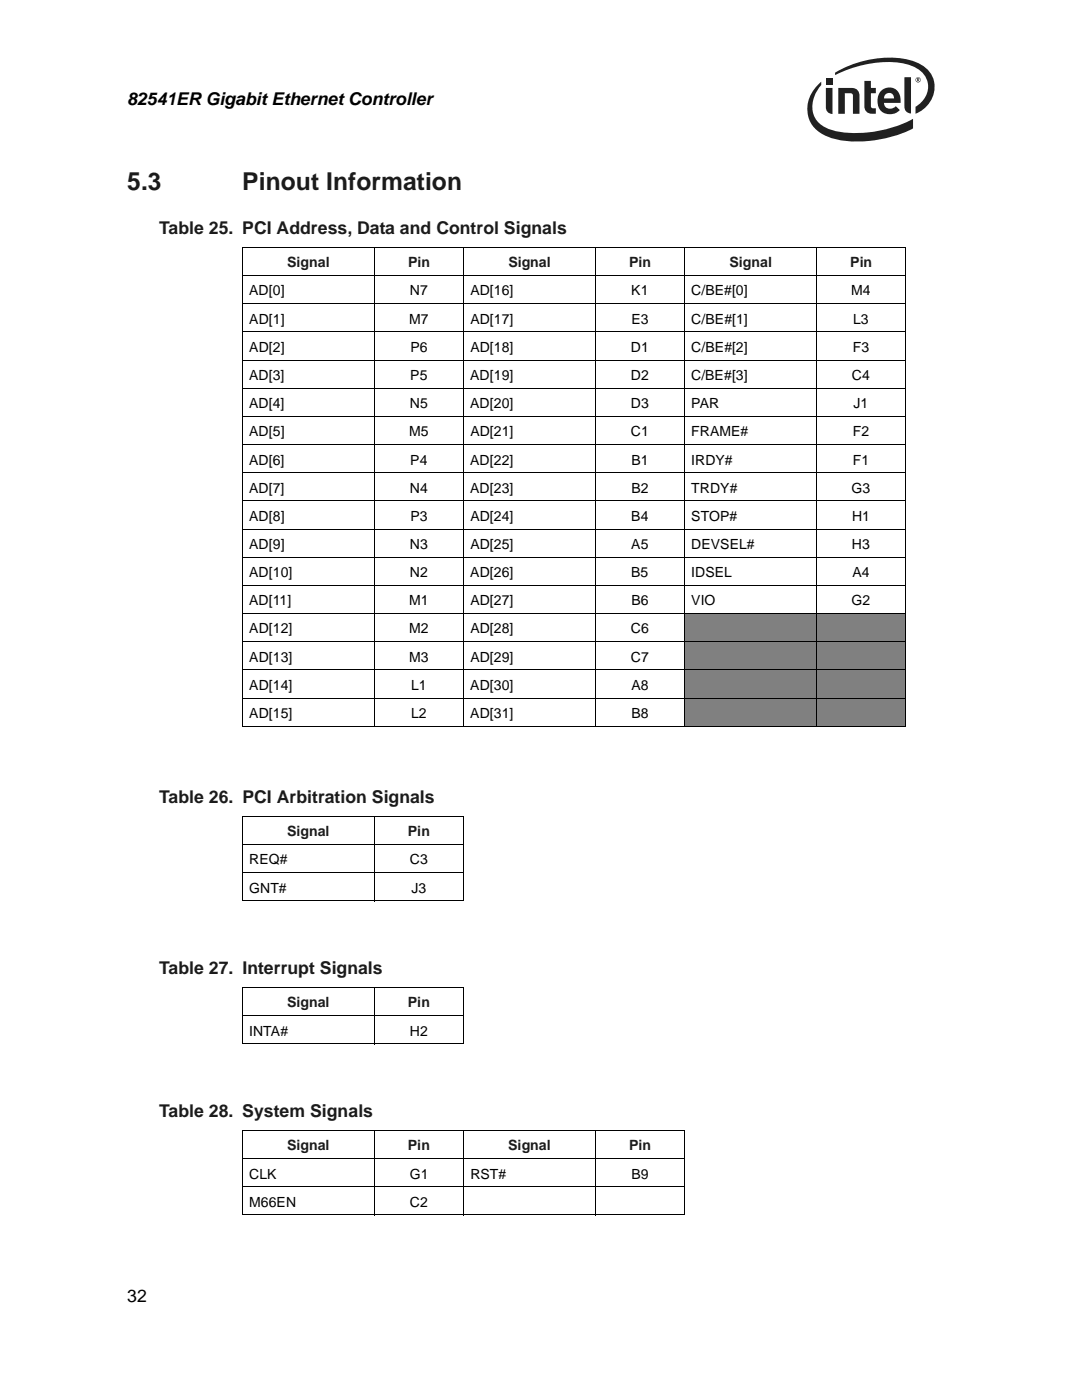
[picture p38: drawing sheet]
<svg xmlns="http://www.w3.org/2000/svg" width="216mm" height="279mm" viewBox="0 0 216 279" stroke-linecap="round" stroke-linejoin="round" font-family="sans-serif">
<defs><g id="words">
<g font-size="4.9" fill="#1b1b1b">
<text x="25.4" y="37.8">5.3</text>
<text x="48.3" y="37.8">Pinout Information</text>
</g>
<g font-size="3.5">
<text x="25.4" y="21">82541ER Gigabit Ethernet Controller</text>
<text x="25.4" y="259.9">32</text>
</g>
<g font-size="3.5" fill="#1b1b1b">
<text x="31.7" y="46.8">Table 25. PCI Address, Data and Control Signals</text>
<text x="31.7" y="160.3">Table 26. PCI Arbitration Signals</text>
<text x="31.7" y="194.5">Table 27. Interrupt Signals</text>
<text x="31.7" y="223">Table 28. System Signals</text>
</g>
<g font-size="2.8" fill="#1b1b1b">
<text x="57.3" y="53.3">Signal</text>
<text x="81.4" y="53.3">Pin</text>
<text x="101.4" y="53.3">Signal</text>
<text x="125.5" y="53.3">Pin</text>
<text x="145.6" y="53.3">Signal</text>
<text x="169.6" y="53.3">Pin</text>
<text x="57.3" y="166.9">Signal</text>
<text x="81.4" y="166.9">Pin</text>
<text x="57.3" y="201">Signal</text>
<text x="81.4" y="201">Pin</text>
<text x="57.3" y="229.6">Signal</text>
<text x="81.4" y="229.6">Pin</text>
<text x="101.4" y="229.6">Signal</text>
<text x="125.5" y="229.6">Pin</text>
</g>
<g font-size="2.8">
<text x="49.7" y="59">AD[0]</text>
<text x="81.8" y="59">N7</text>
<text x="93.9" y="59">AD[16]</text>
<text x="126" y="59">K1</text>
<text x="137.9" y="59">C/BE#[0]</text>
<text x="169.8" y="59">M4</text>
<text x="49.7" y="64.6">AD[1]</text>
<text x="81.7" y="64.6">M7</text>
<text x="93.9" y="64.6">AD[17]</text>
<text x="126" y="64.6">E3</text>
<text x="137.9" y="64.6">C/BE#[1]</text>
<text x="170.2" y="64.6">L3</text>
<text x="49.7" y="70.2">AD[2]</text>
<text x="81.9" y="70.2">P6</text>
<text x="93.9" y="70.2">AD[18]</text>
<text x="125.9" y="70.2">D1</text>
<text x="137.9" y="70.2">C/BE#[2]</text>
<text x="170.2" y="70.2">F3</text>
<text x="49.7" y="75.8">AD[3]</text>
<text x="81.9" y="75.8">P5</text>
<text x="93.8" y="75.8">AD[19]</text>
<text x="125.9" y="75.8">D2</text>
<text x="137.9" y="75.8">C/BE#[3]</text>
<text x="170" y="75.8">C4</text>
<text x="49.7" y="81.4">AD[4]</text>
<text x="81.8" y="81.4">N5</text>
<text x="93.8" y="81.4">AD[20]</text>
<text x="125.9" y="81.4">D3</text>
<text x="137.9" y="81.4">PAR</text>
<text x="170.3" y="81.4">J1</text>
<text x="49.7" y="87.1">AD[5]</text>
<text x="81.7" y="87.1">M5</text>
<text x="93.9" y="87.1">AD[21]</text>
<text x="125.9" y="87.1">C1</text>
<text x="137.9" y="87.1">FRAME#</text>
<text x="170.2" y="87.1">F2</text>
<text x="49.7" y="92.7">AD[6]</text>
<text x="81.9" y="92.7">P4</text>
<text x="93.8" y="92.7">AD[22]</text>
<text x="126" y="92.7">B1</text>
<text x="137.9" y="92.7">IRDY#</text>
<text x="170.2" y="92.7">F1</text>
<text x="49.7" y="98.3">AD[7]</text>
<text x="81.8" y="98.3">N4</text>
<text x="93.8" y="98.3">AD[23]</text>
<text x="126" y="98.3">B2</text>
<text x="137.9" y="98.3">TRDY#</text>
<text x="169.9" y="98.3">G3</text>
<text x="49.7" y="103.9">AD[8]</text>
<text x="81.9" y="103.9">P3</text>
<text x="93.9" y="103.9">AD[24]</text>
<text x="126" y="103.9">B4</text>
<text x="137.9" y="103.9">STOP#</text>
<text x="170" y="103.9">H1</text>
<text x="49.7" y="109.6">AD[9]</text>
<text x="81.8" y="109.6">N3</text>
<text x="93.9" y="109.6">AD[25]</text>
<text x="126" y="109.6">A5</text>
<text x="137.9" y="109.6">DEVSEL#</text>
<text x="170" y="109.6">H3</text>
<text x="49.7" y="115.2">AD[10]</text>
<text x="81.8" y="115.2">N2</text>
<text x="93.8" y="115.2">AD[26]</text>
<text x="126" y="115.2">B5</text>
<text x="137.9" y="115.2">IDSEL</text>
<text x="170.1" y="115.2">A4</text>
<text x="49.7" y="120.8">AD[11]</text>
<text x="81.7" y="120.8">M1</text>
<text x="93.9" y="120.8">AD[27]</text>
<text x="126" y="120.8">B6</text>
<text x="137.9" y="120.8">VIO</text>
<text x="169.9" y="120.8">G2</text>
<text x="49.7" y="126.4">AD[12]</text>
<text x="81.7" y="126.4">M2</text>
<text x="93.9" y="126.4">AD[28]</text>
<text x="125.9" y="126.4">C6</text>
<text x="49.7" y="132">AD[13]</text>
<text x="49.7" y="137.7">AD[14]</text>
<text x="81.7" y="132">M3</text>
<text x="82" y="137.7">L1</text>
<text x="93.8" y="137.7">AD[30]</text>
<text x="93.9" y="132">AD[29]</text>
<text x="125.9" y="132">C7</text>
<text x="126" y="137.7">A8</text>
<text x="49.7" y="143.3">AD[15]</text>
<text x="82" y="143.3">L2</text>
<text x="93.8" y="143.3">AD[31]</text>
<text x="126" y="143.3">B8</text>
<text x="49.7" y="172.5">REQ#</text>
<text x="81.8" y="172.5">C3</text>
<text x="49.7" y="178.1">GNT#</text>
<text x="82.1" y="178.1">J3</text>
<text x="49.7" y="206.7">INTA#</text>
<text x="81.8" y="206.7">H2</text>
<text x="49.7" y="235.2">CLK</text>
<text x="81.7" y="235.2">G1</text>
<text x="93.9" y="235.2">RST#</text>
<text x="126" y="235.2">B9</text>
<text x="49.7" y="240.8">M66EN</text>
<text x="81.8" y="240.8">C2</text>
</g>
</g></defs>
<g fill="#231f20">
<path d="M180.5 15.4h1.3v7.3a1.29 1.29 0 0 1-1.3-1.4z"/>
<path d="M164.8 17.6h1.3v5.2a1.29 1.29 0 0 1-1.3-1.4z"/>
<path d="M164.8 15.6h1.3v1.2h-1.3z"/>
<path d="M172.5 16.1h1.3v1.5h1v1h-1v2.8l.2 .2h.8v1.1a1.79 1.79 0 0 1-2.3-1z"/>
<path d="M167.3 17.6h2.7a1.43 1.43 0 0 1 1.5 1.5v3.6h-1.3v-3.6l-.2-.4-.3-.1h-1.1v4.1h-1.3z"/>
<path d="M163.2 16.9a6.1 6.1 0 0 0-1.9 6.3 6.1 6.1 0 0 0 4.9 4.4 24.2 24.2 0 0 0 16-2v-1.9a23.6 23.6 0 0 1-16.1 2.3 5 5 0 0 1-3-7.9l.8-1.1v-.7zM166.6 14.5v.5a22.7 22.7 0 0 1 13.7-2.3 5.4 5.4 0 0 1 4.8 3.9 4.7 4.7 0 0 1-2.4 4.7v1.4a5.6 5.6 0 0 0 2.8-8.4 9.2 9.2 0 0 0-6.7-2.8 21.6 21.6 0 0 0-12.2 3z"/>
<path d="M176 18a2.28 2.28 0 0 1 2.6-.3 2.28 2.28 0 0 1 1.1 2.4v.4h-3.3a1.3 1.3 0 0 0 .9 1.2 1.3 1.3 0 0 0 1.4-.5l.9 .8a2.6 2.6 0 0 1-3.3 .5 2.6 2.6 0 0 1-1.1-3.1l.1-.5zM176.7 18.9l-.3 .7h2a1 1 0 0 0-.6-1 1 1 0 0 0-1.1 .3z"/>
<path d="M182.7 15.9a.52 .52 0 0 1 1 0 .52 .52 0 0 1-1 0zM182.8 15.9a.44 .44 0 0 0 .8 0 .44 .44 0 0 0-.8 0zM183 15.6h.4v.6l-.2-.2-.2 .2zM183.1 15.7v.2h.2v-.2z"/>
</g>
<g fill="#808080">
<path d="M136.5 122.5h26.5v5.6h-26.5z"/>
<path d="M163 122.5h17.6v5.6h-17.6z"/>
<path d="M136.5 128.1h26.5v5.6h-26.5z"/>
<path d="M163 128.1h17.6v5.6h-17.6z"/>
<path d="M136.5 133.7h26.5v5.6h-26.5z"/>
<path d="M163 133.7h17.6v5.6h-17.6z"/>
<path d="M136.5 139.3h26.5v5.6h-26.5z"/>
<path d="M163 139.3h17.6v5.6h-17.6z"/>
</g>
<g fill="none" stroke="#000" stroke-width=".2">
<path d="M48.3 49.4h132.4M48.3 55h132.4M48.3 49.5v95.3M74.8 49.3v95.7M92.4 49.3v95.7M118.9 49.3v95.7M136.5 49.3v95.7M163 49.3v95.7M180.6 49.5v95.3M48.3 60.6h132.4M48.3 66.3h132.4M48.3 71.9h132.4"/>
<path d="M48.3 77.5h132.4M48.3 83.1h132.4M48.3 88.7h132.4M48.3 94.4h132.4M48.3 99.9h132.4M48.3 105.6h132.4M48.3 111.2h132.4M48.3 116.8h132.4M48.3 122.5h132.4M48.3 128.1h132.4M48.3 133.7h132.4M48.3 139.3h132.4"/>
<path d="M48.3 144.9h132.4M48.3 162.9h44.2M48.3 168.5h44.2M48.3 174.2h44.2M48.3 179.8h44.2M48.3 163v16.7M74.8 162.9v17M92.4 163v16.7M48.3 197.1h44.2M48.3 197.1v11.1M74.8 197v11.4M92.4 197.1v11.1"/>
<path d="M48.3 202.7h44.2M48.3 208.3h44.2M48.3 225.6h88.3M48.3 231.2h88.3M48.3 236.9h88.3M48.3 225.7v16.7M74.8 225.5v17M92.4 225.5v17M118.9 225.5v17M136.5 225.7v16.7M48.3 242.4h88.3"/>
</g>
<use href="#words"/>
</svg>
